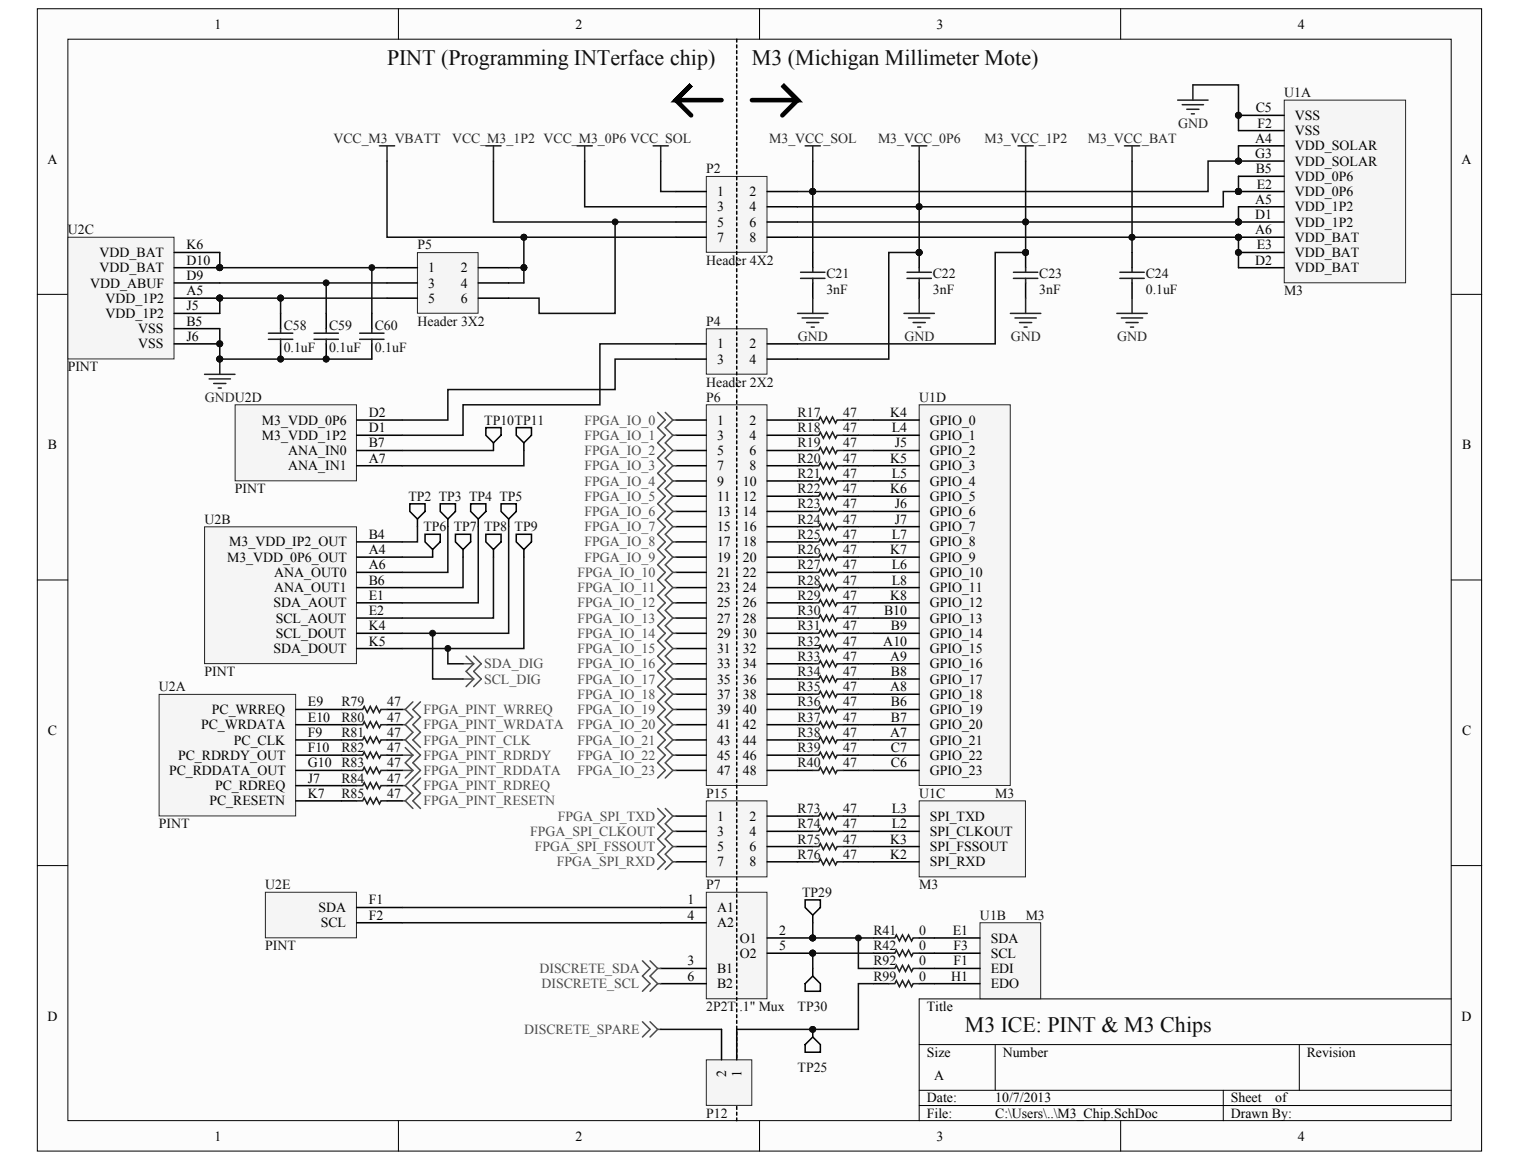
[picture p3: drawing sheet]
<svg xmlns="http://www.w3.org/2000/svg" width="269mm" height="205mm" viewBox="0 0 269 205" stroke-linecap="round" stroke-linejoin="round" font-family="sans-serif">
<defs><g id="words">
<g font-size="3.9" fill="#0e0e0e">
<text x="68.3" y="11.5">PINT (Programming INTerface chip)</text>
<text x="132.6" y="11.5">M3 (Michigan Millimeter Mote)</text>
<text x="170.2" y="182.1">M3 ICE: PINT &amp; M3 Chips</text>
</g>
<g font-size="2.4">
<text x="37.8" y="5.1">1</text>
<text x="101.5" y="5.1">2</text>
<text x="165.2" y="5.1">3</text>
<text x="228.9" y="5.1">4</text>
<text x="221.5" y="19.8">C5</text>
<text x="221.8" y="22.5">F2</text>
<text x="228.4" y="23.9">VSS</text>
<text x="228.4" y="21.2">VSS</text>
<text x="8.4" y="28.9">A</text>
<text x="221.4" y="27.9">G3</text>
<text x="221.4" y="25.2">A4</text>
<text x="228.4" y="29.2">VDD_SOLAR</text>
<text x="228.4" y="26.5">VDD_SOLAR</text>
<text x="257.8" y="28.9">A</text>
<text x="126.5" y="34.6">1</text>
<text x="132.2" y="34.6">2</text>
<text x="221.4" y="35.9">A5</text>
<text x="221.5" y="30.6">B5</text>
<text x="221.7" y="33.3">E2</text>
<text x="228.4" y="34.6">VDD_0P6</text>
<text x="228.4" y="31.9">VDD_0P6</text>
<text x="126.5" y="37.3">3</text>
<text x="126.5" y="40">5</text>
<text x="132.2" y="37.3">4</text>
<text x="132.2" y="40">6</text>
<text x="221.4" y="41.3">A6</text>
<text x="221.4" y="38.6">D1</text>
<text x="228.4" y="40">VDD_1P2</text>
<text x="228.4" y="37.3">VDD_1P2</text>
<text x="17.6" y="45.3">VDD_BAT</text>
<text x="32.9" y="44">K6</text>
<text x="32.9" y="46.7">D10</text>
<text x="126.5" y="42.7">7</text>
<text x="132.2" y="42.7">8</text>
<text x="221.4" y="46.7">D2</text>
<text x="221.7" y="44">E3</text>
<text x="228.4" y="45.3">VDD_BAT</text>
<text x="228.4" y="42.7">VDD_BAT</text>
<text x="15.9" y="50.7">VDD_ABUF</text>
<text x="17.6" y="48">VDD_BAT</text>
<text x="18.6" y="53.4">VDD_1P2</text>
<text x="32.9" y="52">A5</text>
<text x="32.9" y="49.4">D9</text>
<text x="75.5" y="48">1</text>
<text x="75.5" y="50.7">3</text>
<text x="75.5" y="53.4">5</text>
<text x="81.3" y="48">2</text>
<text x="81.3" y="50.7">4</text>
<text x="81.3" y="53.4">6</text>
<text x="228.4" y="48">VDD_BAT</text>
<text x="18.6" y="56.1">VDD_1P2</text>
<text x="24.4" y="58.8">VSS</text>
<text x="32.9" y="54.7">J5</text>
<text x="32.9" y="57.4">B5</text>
<text x="24.4" y="61.5">VSS</text>
<text x="32.9" y="60.1">J6</text>
<text x="126.5" y="61.5">1</text>
<text x="126.5" y="64.2">3</text>
<text x="132.2" y="61.5">2</text>
<text x="132.2" y="64.2">4</text>
<text x="46.2" y="74.9">M3_VDD_0P6</text>
<text x="46.2" y="77.6">M3_VDD_1P2</text>
<text x="65" y="73.6">D2</text>
<text x="65" y="76.3">D1</text>
<text x="126.5" y="74.9">1</text>
<text x="126.5" y="77.6">3</text>
<text x="132.2" y="74.9">2</text>
<text x="132.2" y="77.6">4</text>
<text x="157" y="73.6">K4</text>
<text x="157.3" y="76.3">L4</text>
<text x="164" y="74.9">GPIO_0</text>
<text x="164" y="77.6">GPIO_1</text>
<text x="8.4" y="79.3">B</text>
<text x="50.8" y="80.3">ANA_IN0</text>
<text x="50.8" y="83">ANA_IN1</text>
<text x="65" y="78.9">B7</text>
<text x="65" y="81.6">A7</text>
<text x="126.5" y="80.3">5</text>
<text x="126.5" y="83">7</text>
<text x="132.2" y="80.3">6</text>
<text x="132.2" y="83">8</text>
<text x="157" y="81.6">K5</text>
<text x="157.8" y="78.9">J5</text>
<text x="164" y="80.3">GPIO_2</text>
<text x="164" y="83">GPIO_3</text>
<text x="257.9" y="79.3">B</text>
<text x="126.5" y="85.7">9</text>
<text x="126.5" y="88.3">11</text>
<text x="131" y="85.7">10</text>
<text x="131" y="88.3">12</text>
<text x="157" y="87">K6</text>
<text x="157.3" y="84.3">L5</text>
<text x="157.8" y="89.7">J6</text>
<text x="164" y="85.7">GPIO_4</text>
<text x="164" y="88.3">GPIO_5</text>
<text x="65" y="95.1">B4</text>
<text x="126.5" y="91">13</text>
<text x="126.5" y="93.7">15</text>
<text x="131" y="91">14</text>
<text x="131" y="93.7">16</text>
<text x="157.3" y="95.1">L7</text>
<text x="157.8" y="92.4">J7</text>
<text x="164" y="91">GPIO_6</text>
<text x="164" y="93.7">GPIO_7</text>
<text x="40" y="99.1">M3_VDD_0P6_OUT</text>
<text x="40.4" y="96.4">M3_VDD_IP2_OUT</text>
<text x="48.4" y="101.8">ANA_OUT0</text>
<text x="65" y="97.7">A4</text>
<text x="65" y="100.4">A6</text>
<text x="126.5" y="96.4">17</text>
<text x="126.5" y="99.1">19</text>
<text x="126.5" y="101.8">21</text>
<text x="131" y="96.4">18</text>
<text x="131" y="99.1">20</text>
<text x="131" y="101.8">22</text>
<text x="157" y="97.7">K7</text>
<text x="157.3" y="100.4">L6</text>
<text x="164" y="96.4">GPIO_8</text>
<text x="164" y="99.1">GPIO_9</text>
<text x="164" y="101.8">GPIO_10</text>
<text x="48.2" y="107.1">SDA_AOUT</text>
<text x="48.4" y="104.5">ANA_OUT1</text>
<text x="65" y="103.1">B6</text>
<text x="65" y="105.8">E1</text>
<text x="126.5" y="104.5">23</text>
<text x="126.5" y="107.1">25</text>
<text x="131" y="104.5">24</text>
<text x="131" y="107.1">26</text>
<text x="157" y="105.8">K8</text>
<text x="157.3" y="103.1">L8</text>
<text x="164" y="104.5">GPIO_11</text>
<text x="164" y="107.1">GPIO_12</text>
<text x="48.7" y="109.8">SCL_AOUT</text>
<text x="48.7" y="112.5">SCL_DOUT</text>
<text x="65" y="108.5">E2</text>
<text x="65" y="111.2">K4</text>
<text x="65" y="113.9">K5</text>
<text x="126.5" y="109.8">27</text>
<text x="126.5" y="112.5">29</text>
<text x="131" y="109.8">28</text>
<text x="131" y="112.5">30</text>
<text x="155.8" y="113.9">A10</text>
<text x="155.9" y="108.5">B10</text>
<text x="157.2" y="111.2">B9</text>
<text x="164" y="109.8">GPIO_13</text>
<text x="164" y="112.5">GPIO_14</text>
<text x="48.2" y="115.2">SDA_DOUT</text>
<text x="126.5" y="115.2">31</text>
<text x="126.5" y="117.9">33</text>
<text x="131" y="115.2">32</text>
<text x="131" y="117.9">34</text>
<text x="157" y="116.5">A9</text>
<text x="157.2" y="119.2">B8</text>
<text x="164" y="115.2">GPIO_15</text>
<text x="164" y="117.9">GPIO_16</text>
<text x="37.4" y="126">PC_WRREQ</text>
<text x="54.3" y="124.6">E9</text>
<text x="126.5" y="120.6">35</text>
<text x="126.5" y="123.3">37</text>
<text x="126.5" y="126">39</text>
<text x="131" y="120.6">36</text>
<text x="131" y="123.3">38</text>
<text x="131" y="126">40</text>
<text x="157" y="121.9">A8</text>
<text x="157.2" y="124.6">B6</text>
<text x="164" y="120.6">GPIO_17</text>
<text x="164" y="123.3">GPIO_18</text>
<text x="164" y="126">GPIO_19</text>
<text x="8.4" y="129.7">C</text>
<text x="35.5" y="128.7">PC_WRDATA</text>
<text x="41.3" y="131.4">PC_CLK</text>
<text x="54.3" y="127.3">E10</text>
<text x="54.3" y="130">F9</text>
<text x="126.5" y="128.7">41</text>
<text x="126.5" y="131.4">43</text>
<text x="131" y="128.7">42</text>
<text x="131" y="131.4">44</text>
<text x="157" y="130">A7</text>
<text x="157.2" y="127.3">B7</text>
<text x="164" y="128.7">GPIO_20</text>
<text x="164" y="131.4">GPIO_21</text>
<text x="257.9" y="129.7">C</text>
<text x="29.8" y="136.7">PC_RDDATA_OUT</text>
<text x="31.4" y="134">PC_RDRDY_OUT</text>
<text x="54.3" y="132.7">F10</text>
<text x="54.3" y="135.4">G10 R83</text>
<text x="126.5" y="134">45</text>
<text x="126.5" y="136.7">47</text>
<text x="131" y="134">46</text>
<text x="131" y="136.7">48</text>
<text x="157.2" y="132.7">C7</text>
<text x="157.2" y="135.4">C6</text>
<text x="164" y="134">GPIO_22</text>
<text x="164" y="136.7">GPIO_23</text>
<text x="37" y="142.1">PC_RESETN</text>
<text x="37.9" y="139.4">PC_RDREQ</text>
<text x="54.3" y="138.1">J7</text>
<text x="54.3" y="140.7">K7</text>
<text x="157.3" y="143.4">L3</text>
<text x="126.5" y="144.8">1</text>
<text x="126.5" y="147.5">3</text>
<text x="132.2" y="144.8">2</text>
<text x="132.2" y="147.5">4</text>
<text x="157" y="148.8">K3</text>
<text x="157.3" y="146.1">L2</text>
<text x="164" y="147.5">SPI_CLKOUT</text>
<text x="164" y="144.8">SPI_TXD</text>
<text x="126.5" y="150.1">5</text>
<text x="126.5" y="152.8">7</text>
<text x="132.2" y="150.1">6</text>
<text x="132.2" y="152.8">8</text>
<text x="157" y="151.5">K2</text>
<text x="164" y="152.8">SPI_RXD</text>
<text x="164" y="150.1">SPI_FSSOUT</text>
<text x="56.2" y="160.9">SDA</text>
<text x="65" y="159.5">F1</text>
<text x="121.2" y="159.5">1</text>
<text x="126.5" y="160.9">A1</text>
<text x="56.6" y="163.6">SCL</text>
<text x="65" y="162.2">F2</text>
<text x="121.2" y="162.2">4</text>
<text x="126.5" y="163.6">A2</text>
<text x="130.5" y="166.3">O1</text>
<text x="137.4" y="164.9">2</text>
<text x="137.4" y="167.6">5</text>
<text x="168" y="164.9">E1</text>
<text x="168.2" y="167.6">F3</text>
<text x="174.8" y="166.3">SDA</text>
<text x="121.2" y="170.3">3</text>
<text x="121.2" y="173">6</text>
<text x="126.5" y="171.6">B1</text>
<text x="130.5" y="168.9">O2</text>
<text x="167.7" y="173">H1</text>
<text x="168.2" y="170.3">F1</text>
<text x="174.8" y="168.9">SCL</text>
<text x="174.8" y="171.6">EDI</text>
<text x="126.5" y="174.3">B2</text>
<text x="163.5" y="178.3">Title</text>
<text x="174.8" y="174.3">EDO</text>
<text x="8.4" y="180">D</text>
<text x="257.8" y="180">D</text>
<text x="128.1" y="190" transform="rotate(-90 128.1 190)">2</text>
<text x="130.8" y="190" transform="rotate(-90 130.8 190)">1</text>
<text x="163.5" y="186.4">Size</text>
<text x="164.8" y="190.5">A</text>
<text x="176.9" y="186.4">Number</text>
<text x="230.5" y="186.4">Revision</text>
<text x="163.5" y="194.5">Date:</text>
<text x="163.5" y="197.2">File:</text>
<text x="175.6" y="194.5">10/7/2013</text>
<text x="175.6" y="197.2">C:\Users\..\M3_Chip.SchDoc</text>
<text x="217.1" y="194.5">Sheet</text>
<text x="217.1" y="197.2">Drawn By:</text>
<text x="224.9" y="194.5">of</text>
<text x="37.8" y="201.2">1</text>
<text x="101.5" y="201.2">2</text>
<text x="165.2" y="201.2">3</text>
<text x="228.9" y="201.2">4</text>
</g>
<g font-size="2.4" fill="#0e0e0e">
<text x="226.5" y="17.1">U1A</text>
<text x="124.6" y="30.6">P2</text>
<text x="11.9" y="41.3">U2C</text>
<text x="73.6" y="44">P5</text>
<text x="124.6" y="46.7">Header 4X2</text>
<text x="145.8" y="51.8">3nF</text>
<text x="145.8" y="49.1">C21</text>
<text x="164.5" y="51.8">3nF</text>
<text x="164.5" y="49.1">C22</text>
<text x="183.3" y="51.8">3nF</text>
<text x="183.3" y="49.1">C23</text>
<text x="202.1" y="51.8">0.1uF</text>
<text x="202.1" y="49.1">C24</text>
<text x="226.5" y="52">M3</text>
<text x="50.1" y="58.3">C58</text>
<text x="58.1" y="58.3">C59</text>
<text x="66.1" y="58.3">C60</text>
<text x="73.6" y="57.4">Header 3X2</text>
<text x="124.6" y="57.4">P4</text>
<text x="11.9" y="65.5">PINT</text>
<text x="50.1" y="62">0.1uF</text>
<text x="58.1" y="62">0.1uF</text>
<text x="66.1" y="62">0.1uF</text>
<text x="124.6" y="70.9">P6</text>
<text x="124.6" y="68.2">Header 2X2</text>
<text x="162.1" y="70.9">U1D</text>
<text x="85.4" y="74.9">TP10TP11</text>
<text x="140.7" y="73.6">R17</text>
<text x="140.7" y="76.3">R18</text>
<text x="148.7" y="73.6">47</text>
<text x="148.7" y="76.3">47</text>
<text x="140.7" y="78.9">R19</text>
<text x="140.7" y="81.6">R20</text>
<text x="148.7" y="78.9">47</text>
<text x="148.7" y="81.6">47</text>
<text x="41.4" y="87">PINT</text>
<text x="72" y="88.3">TP2 TP3 TP4 TP5</text>
<text x="140.7" y="84.3">R21</text>
<text x="140.7" y="87">R22</text>
<text x="140.7" y="89.7">R23</text>
<text x="148.7" y="84.3">47</text>
<text x="148.7" y="87">47</text>
<text x="148.7" y="89.7">47</text>
<text x="36.1" y="92.4">U2B</text>
<text x="74.7" y="93.7">TP6</text>
<text x="80.1" y="93.7">TP7</text>
<text x="85.4" y="93.7">TP8</text>
<text x="90.8" y="93.7">TP9</text>
<text x="140.7" y="92.4">R24</text>
<text x="140.7" y="95.1">R25</text>
<text x="148.7" y="92.4">47</text>
<text x="148.7" y="95.1">47</text>
<text x="140.7" y="97.7">R26</text>
<text x="140.7" y="100.4">R27</text>
<text x="148.7" y="97.7">47</text>
<text x="148.7" y="100.4">47</text>
<text x="140.7" y="103.1">R28</text>
<text x="140.7" y="105.8">R29</text>
<text x="148.7" y="103.1">47</text>
<text x="148.7" y="105.8">47</text>
<text x="140.7" y="108.5">R30</text>
<text x="140.7" y="111.2">R31</text>
<text x="140.7" y="113.9">R32</text>
<text x="148.7" y="108.5">47</text>
<text x="148.7" y="111.2">47</text>
<text x="148.7" y="113.9">47</text>
<text x="36.1" y="119.2">PINT</text>
<text x="140.7" y="116.5">R33</text>
<text x="140.7" y="119.2">R34</text>
<text x="148.7" y="116.5">47</text>
<text x="148.7" y="119.2">47</text>
<text x="28" y="121.9">U2A</text>
<text x="60.2" y="124.6">R79</text>
<text x="68.3" y="124.6">47</text>
<text x="140.7" y="121.9">R35</text>
<text x="140.7" y="124.6">R36</text>
<text x="148.7" y="121.9">47</text>
<text x="148.7" y="124.6">47</text>
<text x="60.2" y="127.3">R80</text>
<text x="60.2" y="130">R81</text>
<text x="68.3" y="127.3">47</text>
<text x="68.3" y="130">47</text>
<text x="140.7" y="127.3">R37</text>
<text x="140.7" y="130">R38</text>
<text x="148.7" y="127.3">47</text>
<text x="148.7" y="130">47</text>
<text x="60.2" y="132.7">R82</text>
<text x="68.3" y="132.7">47</text>
<text x="68.3" y="135.4">47</text>
<text x="140.7" y="132.7">R39</text>
<text x="140.7" y="135.4">R40</text>
<text x="148.7" y="132.7">47</text>
<text x="148.7" y="135.4">47</text>
<text x="60.2" y="138.1">R84</text>
<text x="60.2" y="140.7">R85</text>
<text x="68.3" y="138.1">47</text>
<text x="68.3" y="140.7">47</text>
<text x="124.6" y="140.7">P15</text>
<text x="140.7" y="143.4">R73</text>
<text x="148.7" y="143.4">47</text>
<text x="162.1" y="140.7">U1C</text>
<text x="175.6" y="140.7">M3</text>
<text x="28" y="146.1">PINT</text>
<text x="140.7" y="146.1">R74</text>
<text x="140.7" y="148.8">R75</text>
<text x="148.7" y="146.1">47</text>
<text x="148.7" y="148.8">47</text>
<text x="140.7" y="151.5">R76</text>
<text x="148.7" y="151.5">47</text>
<text x="46.8" y="156.9">U2E</text>
<text x="124.6" y="156.9">P7</text>
<text x="141.5" y="158.2">TP29</text>
<text x="162.1" y="156.9">M3</text>
<text x="46.8" y="167.6">PINT</text>
<text x="154.1" y="164.9">R41</text>
<text x="154.1" y="167.6">R42</text>
<text x="162.1" y="164.9">0</text>
<text x="162.1" y="167.6">0</text>
<text x="172.9" y="162.2">U1B</text>
<text x="180.9" y="162.2">M3</text>
<text x="154.1" y="170.3">R92</text>
<text x="154.1" y="173">R99</text>
<text x="162.1" y="170.3">0</text>
<text x="162.1" y="173">0</text>
<text x="124.6" y="178.3">2P2T .1&quot; Mux</text>
<text x="140.7" y="178.3">TP30</text>
<text x="140.7" y="189.1">TP25</text>
<text x="124.6" y="197.2">P12</text>
</g>
<g font-size="2.4" fill="#262626">
<text x="207.8" y="22.5">GND</text>
<text x="58.8" y="25.2">VCC_M3_VBATT</text>
<text x="79.8" y="25.2">VCC_M3_1P2 VCC_M3_0P6 VCC_SOL</text>
<text x="135.7" y="25.2">M3_VCC_SOL</text>
<text x="154.9" y="25.2">M3_VCC_0P6</text>
<text x="173.7" y="25.2">M3_VCC_1P2</text>
<text x="191.9" y="25.2">M3_VCC_BAT</text>
<text x="140.7" y="60.1">GND</text>
<text x="159.5" y="60.1">GND</text>
<text x="178.3" y="60.1">GND</text>
<text x="197" y="60.1">GND</text>
<text x="36.1" y="70.9">GNDU2D</text>
</g>
<g font-size="2.4" fill="#4c4c4c">
<text x="103.1" y="74.9">FPGA_IO_0</text>
<text x="103.1" y="77.6">FPGA_IO_1</text>
<text x="103.1" y="80.3">FPGA_IO_2</text>
<text x="103.1" y="83">FPGA_IO_3</text>
<text x="103.1" y="85.7">FPGA_IO_4</text>
<text x="103.1" y="88.3">FPGA_IO_5</text>
<text x="103.1" y="91">FPGA_IO_6</text>
<text x="103.1" y="93.7">FPGA_IO_7</text>
<text x="101.9" y="101.8">FPGA_IO_10</text>
<text x="103.1" y="96.4">FPGA_IO_8</text>
<text x="103.1" y="99.1">FPGA_IO_9</text>
<text x="101.9" y="104.5">FPGA_IO_11</text>
<text x="101.9" y="107.1">FPGA_IO_12</text>
<text x="101.9" y="109.8">FPGA_IO_13</text>
<text x="101.9" y="112.5">FPGA_IO_14</text>
<text x="85.4" y="117.9">SDA_DIG</text>
<text x="101.9" y="115.2">FPGA_IO_15</text>
<text x="101.9" y="117.9">FPGA_IO_16</text>
<text x="74.7" y="126">FPGA_PINT_WRREQ</text>
<text x="85.4" y="120.6">SCL_DIG</text>
<text x="101.9" y="120.6">FPGA_IO_17</text>
<text x="101.9" y="123.3">FPGA_IO_18</text>
<text x="101.9" y="126">FPGA_IO_19</text>
<text x="74.7" y="128.7">FPGA_PINT_WRDATA</text>
<text x="74.7" y="131.4">FPGA_PINT_CLK</text>
<text x="101.9" y="128.7">FPGA_IO_20</text>
<text x="101.9" y="131.4">FPGA_IO_21</text>
<text x="74.7" y="134">FPGA_PINT_RDRDY</text>
<text x="74.7" y="136.7">FPGA_PINT_RDDATA</text>
<text x="101.9" y="134">FPGA_IO_22</text>
<text x="101.9" y="136.7">FPGA_IO_23</text>
<text x="74.7" y="139.4">FPGA_PINT_RDREQ</text>
<text x="74.7" y="142.1">FPGA_PINT_RESETN</text>
<text x="93.5" y="147.5">FPGA_SPI_CLKOUT</text>
<text x="98.4" y="144.8">FPGA_SPI_TXD</text>
<text x="94.3" y="150.1">FPGA_SPI_FSSOUT</text>
<text x="98.2" y="152.8">FPGA_SPI_RXD</text>
<text x="95.2" y="171.6">DISCRETE_SDA</text>
<text x="95.5" y="174.3">DISCRETE_SCL</text>
<text x="92.5" y="182.4">DISCRETE_SPARE</text>
</g>
</g></defs>
<g fill="#fcfcfc" stroke="#000" stroke-width=".18">
<path d="M6.6 1.5h254.7v201.5h-254.7z"/>
<path d="M12 6.9h244v190.8h-244z"/>
</g>
<g fill="none" stroke="#000" stroke-width=".18">
<path d="M70.3 1.5v5.4M134 1.5v5.4M197.7 1.5v5.4M6.6 51.9h5.3M256 51.9h5.4M6.6 102.3h5.3M256 102.3h5.4M6.6 152.7h5.3M256 152.7h5.4M256 176.2h-93.9v21.5M70.3 197.7v5.4M134 197.7v5.4"/>
<path d="M162.1 184.3h93.9M162.1 192.3h93.9M162.1 195h93.9M175.5 184.3v8M197.7 197.7v5.4M215.8 192.3v5.4M229.2 184.3v8"/>
</g>
<path d="M28.1 122.5h24v21.4h-24z" fill="#f5f5f5" stroke="#262626" stroke-width=".18"/>
<path d="M52.2 125.1h8M52.2 127.8h8M52.2 130.5h8M52.2 133.2h8M52.2 135.9h8M52.2 138.6h8M52.2 141.3h8" fill="none" stroke="#000" stroke-width=".27"/>
<path d="M36.1 92.9h26.8v24.2h-26.8z" fill="#f5f5f5" stroke="#262626" stroke-width=".18"/>
<path d="M62.9 95.6h8M62.9 98.3h8M62.9 103.6h8M62.9 101h8M62.9 106.3h8M62.9 109h8M62.9 111.7h8M62.9 114.4h8" fill="none" stroke="#000" stroke-width=".27"/>
<path d="M12 41.8h18.7v21.5h-18.7z" fill="#f5f5f5" stroke="#262626" stroke-width=".18"/>
<path d="M30.7 52.6h8.1M30.7 44.5h8.1M30.7 47.2h8.1M30.7 55.3h8.1M30.7 49.9h8.1M30.7 58h8.1M30.7 60.7h8.1" fill="none" stroke="#000" stroke-width=".27"/>
<g fill="#0e0e0e" stroke="#0e0e0e" stroke-width=".18">
<circle cx="38.8" cy="52.6" r=".52"/>
<circle cx="38.8" cy="47.2" r=".52"/>
<circle cx="38.8" cy="60.6" r=".52"/>
</g>
<path d="M41.5 71.4h21.4v13.4h-21.4z" fill="#f5f5f5" stroke="#262626" stroke-width=".18"/>
<path d="M62.9 74.1h8M62.9 76.8h8M62.9 79.5h8M62.9 82.2h8" fill="none" stroke="#000" stroke-width=".27"/>
<path d="M46.8 157.4h16.1v8h-16.1z" fill="#f5f5f5" stroke="#262626" stroke-width=".18"/>
<path d="M62.9 162.8h8M62.9 160.1h8" fill="none" stroke="#000" stroke-width=".27"/>
<path d="M226.5 17.7h21.4v32.2h-21.4z" fill="#f5f5f5" stroke="#262626" stroke-width=".18"/>
<path d="M218.5 39.2h8M218.5 36.5h8M218.5 33.8h8M218.5 31.1h8M218.5 28.4h8M218.5 25.7h8M218.5 23h8M218.5 20.3h8M218.5 47.2h8M218.5 44.5h8M218.5 41.8h8" fill="none" stroke="#000" stroke-width=".27"/>
<g fill="#0e0e0e" stroke="#0e0e0e" stroke-width=".18">
<circle cx="218.4" cy="44.5" r=".52"/>
<circle cx="218.4" cy="41.8" r=".52"/>
<circle cx="218.4" cy="39.1" r=".52"/>
<circle cx="218.4" cy="33.8" r=".52"/>
<circle cx="218.4" cy="28.4" r=".52"/>
<circle cx="218.4" cy="20.3" r=".52"/>
</g>
<path d="M172.9 162.8h10.7v13.4h-10.7z" fill="#f5f5f5" stroke="#262626" stroke-width=".18"/>
<path d="M164.8 165.4h8.1M164.8 168.1h8.1M164.8 170.8h8.1M164.8 173.5h8.1" fill="none" stroke="#000" stroke-width=".27"/>
<path d="M162.1 141.3h18.8v13.4h-18.8z" fill="#f5f5f5" stroke="#262626" stroke-width=".18"/>
<path d="M154.1 152h8M154.1 149.3h8M154.1 146.6h8M154.1 144h8" fill="none" stroke="#000" stroke-width=".27"/>
<path d="M162.1 71.4h16.1v67.2h-16.1z" fill="#f5f5f5" stroke="#262626" stroke-width=".18"/>
<g fill="none" stroke="#000" stroke-width=".27">
<path d="M154.1 74.1h8M154.1 76.8h8M154.1 79.5h8M154.1 82.2h8M154.1 84.8h8M154.1 87.5h8M154.1 90.2h8M154.1 92.9h8M154.1 95.6h8M154.1 98.3h8M154.1 101h8M154.1 103.6h8"/>
<path d="M154.1 106.3h8M154.1 109h8M154.1 111.7h8M154.1 114.4h8M154.1 117.1h8M154.1 119.8h8M154.1 122.5h8M154.1 125.1h8M154.1 127.8h8M154.1 130.5h8M154.1 133.2h8M154.1 135.9h8"/>
</g>
<path d="M142 25.7h2.7M143.4 25.7v2.7M160.8 25.7h2.7M162.1 25.7v2.7M179.6 25.7h2.6M180.9 25.7v2.7M198.3 25.7h2.7M199.7 25.7v2.7" fill="none" stroke="#262626" stroke-width=".27"/>
<path d="M124.6 157.4h10.7v18.8h-10.7z" fill="#f5f5f5" stroke="#262626" stroke-width=".18"/>
<g fill="none" stroke="#000" stroke-width=".27">
<path d="M140.7 74.1h2.7M140.7 76.8h2.7M140.7 79.5h2.7M148.7 74.1h2.7M148.7 76.8h2.7M148.7 79.5h2.7M140.7 82.2h2.7M140.7 84.8h2.7M140.7 87.5h2.7M140.7 90.2h2.7M140.7 92.9h2.7M140.7 95.6h2.7"/>
<path d="M140.7 98.3h2.7M148.7 82.2h2.7M148.7 84.8h2.7M148.7 87.5h2.7M148.7 90.2h2.7M148.7 92.9h2.7M148.7 95.6h2.7M148.7 98.3h2.7M140.7 101h2.7M140.7 103.6h2.7M140.7 106.3h2.7M140.7 109h2.7"/>
<path d="M140.7 111.7h2.7M140.7 114.4h2.7M140.7 117.1h2.7M140.7 119.8h2.7M148.7 101h2.7M148.7 103.6h2.7M148.7 106.3h2.7M148.7 109h2.7M148.7 111.7h2.7M148.7 114.4h2.7M148.7 117.1h2.7M148.7 119.8h2.7"/>
<path d="M140.7 122.5h2.7M140.7 125.1h2.7M140.7 127.8h2.7M140.7 130.5h2.7M140.7 133.2h2.7M140.7 135.9h2.7M148.7 122.5h2.7M148.7 125.1h2.7M148.7 127.8h2.7M148.7 130.5h2.7M148.7 133.2h2.7M148.7 135.9h2.7"/>
<path d="M116.5 160.1h8.1M116.5 170.8h8.1M116.5 162.8h8.1M116.5 173.5h8.1M135.3 165.4h8.1M135.3 168.1h8.1M154.1 165.4h2.7M154.1 168.1h2.7M162.1 165.4h2.7M162.1 168.1h2.7"/>
</g>
<g fill="#0e0e0e" stroke="#0e0e0e" stroke-width=".18">
<circle cx="143.4" cy="165.4" r=".52"/>
<circle cx="143.3" cy="168.1" r=".52"/>
</g>
<path d="M113.3 169.5l1.4 1.3-1.4 1.4 1.4 1.3-1.4 1.4M114.7 169.5l1.3 1.3M116 170.8l-1.3 1.4 1.3 1.3M116 170.8h.5M116 173.5l-1.3 1.4M116 173.5h.5" fill="none" stroke="#4c4c4c" stroke-width=".27"/>
<g fill="none" stroke="#1c1c1c" stroke-width=".27">
<path d="M143.4 74.1h1l.3-.5 .5 1 .6-1 .5 1 .5-1 .6 1 .3-.5h1M143.4 76.8h1l.3-.6 .5 1.1 .6-1.1 .5 1.1 .5-1.1 .6 1.1 .3-.5h1M143.4 79.5h1l.3-.6 .5 1.1 .6-1.1 .5 1.1 .5-1.1 .6 1.1 .3-.5h1M143.4 82.2h1l.3-.6 .5 1.1 .6-1.1 .5 1.1 .5-1.1 .6 1.1 .3-.5h1M143.4 84.8h1l.3-.5 .5 1.1 .6-1.1 .5 1.1 .5-1.1 .6 1.1 .3-.6h1M143.4 87.5h1l.3-.5 .5 1.1 .6-1.1 .5 1.1 .5-1.1 .6 1.1 .3-.6h1M143.4 90.2h1l.3-.5 .5 1 .6-1 .5 1 .5-1 .6 1 .3-.5h1M143.4 92.9h1l.3-.5 .5 1 .6-1 .5 1 .5-1 .6 1 .3-.5h1M143.4 95.6h1l.3-.6 .5 1.1 .6-1.1 .5 1.1 .5-1.1 .6 1.1 .3-.5h1M143.4 98.3h1l.3-.6 .5 1.1 .6-1.1 .5 1.1 .5-1.1 .6 1.1 .3-.5h1M143.4 101h1l.3-.6 .5 1.1 .6-1.1 .5 1.1 .5-1.1 .6 1.1 .3-.5h1M143.4 103.6h1l.3-.5 .5 1.1 .6-1.1 .5 1.1 .5-1.1 .6 1.1 .3-.6h1"/>
<path d="M143.4 106.3h1l.3-.5 .5 1.1 .6-1.1 .5 1.1 .5-1.1 .6 1.1 .3-.6h1M143.4 109h1l.3-.5 .5 1.1 .6-1.1 .5 1.1 .5-1.1 .6 1.1 .3-.6h1M143.4 111.7h1l.3-.5 .5 1 .6-1 .5 1 .5-1 .6 1 .3-.5h1M143.4 114.4h1l.3-.5 .5 1 .6-1 .5 1 .5-1 .6 1 .3-.5h1M143.4 117.1h1l.3-.6 .5 1.1 .6-1.1 .5 1.1 .5-1.1 .6 1.1 .3-.5h1M143.4 119.8h1l.3-.6 .5 1.1 .6-1.1 .5 1.1 .5-1.1 .6 1.1 .3-.5h1M143.4 122.5h1l.3-.6 .5 1.1 .6-1.1 .5 1.1 .5-1.1 .6 1.1 .3-.5h1M143.4 125.1h1l.3-.5 .5 1.1 .6-1.1 .5 1.1 .5-1.1 .6 1.1 .3-.6h1M143.4 127.8h1l.3-.5 .5 1.1 .6-1.1 .5 1.1 .5-1.1 .6 1.1 .3-.6h1M143.4 130.5h1l.3-.5 .5 1.1 .6-1.1 .5 1.1 .5-1.1 .6 1.1 .3-.6h1M143.4 133.2h1l.3-.5 .5 1 .6-1 .5 1 .5-1 .6 1 .3-.5h1M143.4 135.9h1l.3-.5 .5 1 .6-1 .5 1 .5-1 .6 1 .3-.5h1"/>
<path d="M156.8 165.4h1l.3-.5 .5 1.1 .6-1.1 .5 1.1 .6-1.1 .5 1.1 .3-.6h1M156.8 168.1h1l.3-.5 .5 1.1 .6-1.1 .5 1.1 .6-1.1 .5 1.1 .3-.6h1"/>
</g>
<path d="M124.6 71.4h10.7v67.2h-10.7z" fill="#f5f5f5" stroke="#262626" stroke-width=".18"/>
<g fill="none" stroke="#000" stroke-width=".27">
<path d="M119.2 74.1h5.4M119.2 76.8h5.4M119.2 79.5h5.4M135.3 74.1h5.4M135.3 76.8h5.4M135.3 79.5h5.4M119.2 82.2h5.4M119.2 84.8h5.4M119.2 87.5h5.4M119.2 90.2h5.4M119.2 92.9h5.4M119.2 95.6h5.4"/>
<path d="M119.2 98.3h5.4M135.3 82.2h5.4M135.3 84.8h5.4M135.3 87.5h5.4M135.3 90.2h5.4M135.3 92.9h5.4M135.3 95.6h5.4M135.3 98.3h5.4M119.2 101h5.4M119.2 103.6h5.4M119.2 106.3h5.4M119.2 109h5.4"/>
<path d="M119.2 111.7h5.4M119.2 114.4h5.4M119.2 117.1h5.4M119.2 119.8h5.4M135.3 101h5.4M135.3 103.6h5.4M135.3 106.3h5.4M135.3 109h5.4M135.3 111.7h5.4M135.3 114.4h5.4M135.3 117.1h5.4M135.3 119.8h5.4"/>
<path d="M119.2 122.5h5.4M119.2 125.1h5.4M119.2 127.8h5.4M119.2 130.5h5.4M119.2 133.2h5.4M119.2 135.9h5.4M135.3 122.5h5.4M135.3 125.1h5.4M135.3 127.8h5.4M135.3 130.5h5.4M135.3 133.2h5.4M135.3 135.9h5.4"/>
</g>
<path d="M207.7 17.7h5.4M208.5 18.5h3.8M209.3 19.3h2.2M210.4 15v2.7M210.1 20.1h.6" fill="none" stroke="#262626" stroke-width=".27"/>
<path d="M210.4 15h8.1v8" fill="none" stroke="#0e0e0e" stroke-width=".27"/>
<path d="M124.6 31.1h10.7v13.4h-10.7z" fill="#f5f5f5" stroke="#262626" stroke-width=".18"/>
<g fill="none" stroke="#000" stroke-width=".27">
<path d="M119.2 33.8h5.4M119.2 36.5h5.4M119.2 39.2h5.4M135.3 33.8h5.4M135.3 36.5h5.4M135.3 39.2h5.4M119.2 41.8h5.4M135.3 41.8h5.4M143.4 44.5v2.7M143.4 49.9v2.7M162.1 44.5v2.7M162.1 49.9v2.7"/>
<path d="M180.9 44.5v2.7M180.9 49.9v2.7M199.7 44.5v2.7M199.7 49.9v2.7"/>
</g>
<path d="M87 28.4v10.8h32.2M108.5 39.2v16.1h-13.4v-2.7h-5.4M116.5 28.4v5.4h2.7M140.7 33.8h2.7M143.4 28.4v16.1M162.1 28.4v8.1M180.9 28.4v16.1M199.7 28.4v16.1M89.7 49.9h2.7" fill="none" stroke="#0e0e0e" stroke-width=".27"/>
<g fill="#0e0e0e" stroke="#0e0e0e" stroke-width=".18">
<circle cx="162.1" cy="36.5" r=".52"/>
<circle cx="180.9" cy="39.1" r=".52"/>
<circle cx="199.7" cy="41.8" r=".52"/>
<circle cx="162.1" cy="44.5" r=".52"/>
<circle cx="180.9" cy="44.5" r=".51"/>
<circle cx="143.3" cy="33.8" r=".52"/>
<circle cx="38.8" cy="63.3" r=".52"/>
<circle cx="108.5" cy="39.1" r=".52"/>
</g>
<g fill="none" stroke="#1c1c1c" stroke-width=".27">
<path d="M141.2 48h4.3M141.2 49.1h4.3M143.4 47.2v.8M143.4 49.1v.8M160 48h4.3M160 49.1h4.3M162.1 47.2v.8M162.1 49.1v.8M178.8 48h4.3M178.8 49.1h4.3M180.9 47.2v.8M180.9 49.1v.8"/>
<path d="M197.5 48h4.3M197.5 49.1h4.3M199.7 47.2v.8M199.7 49.1v.8"/>
</g>
<g fill="none" stroke="#262626" stroke-width=".27">
<path d="M66.9 25.7h2.7M68.3 25.7v2.7M85.7 25.7h2.7M87 25.7v2.7M101.8 25.7h2.7M103.1 25.7v2.7M115.2 25.7h2.7M116.5 25.7v2.7M140.7 55.3h5.3M141.5 56.1h3.7M142.3 56.9h2.1M143.1 57.7h.5"/>
<path d="M143.4 52.6v2.7M159.5 55.3h5.3M160.3 56.1h3.7M161.1 56.9h2.1M161.9 57.7h.5M162.1 52.6v2.7M178.2 55.3h5.4M179 56.1h3.8M179.8 56.9h2.2M180.6 57.7h.6M180.9 52.6v2.7M197 55.3h5.4"/>
<path d="M197.8 56.1h3.8M198.6 56.9h2.2M199.4 57.7h.5M199.7 52.6v2.7M36.1 66h5.3M36.9 66.8h3.7M37.7 67.6h2.1M38.5 68.4h.5M38.8 63.3v2.7"/>
</g>
<g fill="none" stroke="#4c4c4c" stroke-width=".27">
<path d="M116 72.7l1.3 1.4-1.3 1.3 1.3 1.4-1.3 1.3 1.3 1.4-1.3 1.3 1.3 1.4-1.3 1.3 1.3 1.3-1.3 1.4 1.3 1.3-1.3 1.4 1.3 1.3-1.3 1.4 1.3 1.3-1.3 1.3 1.3 1.4-1.3 1.3 1.3 1.4-1.3 1.3 1.3 1.4-1.3 1.3 1.3 1.3-1.3 1.4 1.3 1.3-1.3 1.4 1.3 1.3-1.3 1.4 1.3 1.3-1.3 1.4 1.3 1.3-1.3 1.3 1.3 1.4-1.3 1.3 1.3 1.4-1.3 1.3 1.3 1.4-1.3 1.3 1.3 1.3-1.3 1.4 1.3 1.3-1.3 1.4 1.3 1.3-1.3 1.4 1.3 1.3-1.3 1.3 1.3 1.4-1.3 1.3M117.3 72.7l1.4 1.4M118.7 74.1l-1.4 1.3 1.4 1.4M118.7 74.1h.5M118.7 76.8l-1.4 1.3 1.4 1.4M118.7 76.8h.5M118.7 79.5l-1.4 1.3 1.4 1.4M118.7 79.5h.5M118.7 82.2l-1.4 1.3 1.4 1.3M118.7 82.2h.5M118.7 84.8l-1.4 1.4 1.4 1.3M118.7 84.8h.5"/>
<path d="M118.7 87.5l-1.4 1.4 1.4 1.3M118.7 87.5h.5M118.7 90.2l-1.4 1.4 1.4 1.3M118.7 90.2h.5M118.7 92.9l-1.4 1.3 1.4 1.4M118.7 92.9h.5M118.7 95.6l-1.4 1.3 1.4 1.4M118.7 95.6h.5M118.7 98.3l-1.4 1.3 1.4 1.4M118.7 98.3h.5M118.7 101l-1.4 1.3 1.4 1.3M118.7 101h.5"/>
<path d="M118.7 103.6l-1.4 1.4 1.4 1.3M118.7 103.6h.5M118.7 106.3l-1.4 1.4 1.4 1.3M118.7 106.3h.5M118.7 109l-1.4 1.4 1.4 1.3M118.7 109h.5M118.7 111.7l-1.4 1.4 1.4 1.3M118.7 111.7h.5M118.7 114.4l-1.4 1.3 1.4 1.4M118.7 114.4h.5M118.7 117.1l-1.4 1.3 1.4 1.4M118.7 117.1h.5"/>
<path d="M118.7 119.8l-1.4 1.3 1.4 1.4M118.7 119.8h.5M118.7 122.5l-1.4 1.3 1.4 1.3M118.7 122.5h.5M118.7 125.1l-1.4 1.4 1.4 1.3M118.7 125.1h.5M118.7 127.8l-1.4 1.4 1.4 1.3M118.7 127.8h.5M118.7 130.5l-1.4 1.4 1.4 1.3M118.7 130.5h.5M118.7 133.2l-1.4 1.3 1.4 1.4M118.7 133.2h.5"/>
<path d="M118.7 135.9l-1.4 1.3M118.7 135.9h.5"/>
</g>
<path d="M124.6 58h10.7v8h-10.7z" fill="#f5f5f5" stroke="#262626" stroke-width=".18"/>
<g fill="none" stroke="#000" stroke-width=".27">
<path d="M85.7 75.4h2.7v1.4l-1.4 1.3-1.3-1.3zM87 78.1v1.4M91.1 75.4h2.6v1.4l-1.3 1.3-1.3-1.3zM92.4 78.1v1.4M119.2 60.7h5.4M119.2 63.3h5.4M135.3 60.7h5.4M135.3 63.3h5.4M72.3 88.9h2.7v1.3l-1.4 1.4-1.3-1.4zM73.6 91.6v1.3M75 94.2h2.7v1.4l-1.4 1.3-1.3-1.3zM76.3 96.9v1.4"/>
<path d="M77.7 88.9h2.6v1.3l-1.3 1.4-1.3-1.4zM79 91.6v1.3M80.3 94.2h2.7v1.4l-1.3 1.3-1.4-1.3zM81.7 96.9v1.4M83 88.9h2.7v1.3l-1.3 1.4-1.4-1.4zM84.4 91.6v1.3M85.7 94.2h2.7v1.4l-1.4 1.3-1.3-1.3zM87 96.9v1.4M88.4 88.9h2.7v1.3l-1.4 1.4-1.3-1.4zM89.7 91.6v1.3M91.1 94.2h2.6v1.4l-1.3 1.3-1.3-1.3zM92.4 96.9v1.4"/>
</g>
<g fill="none" stroke="#0e0e0e" stroke-width=".27">
<path d="M218.5 31.1v2.7h-2.7v2.7h-75.1M162.1 44.5h-5.3v18.8h-16.1M180.9 44.5h-5.4v16.2h-34.8M70.9 79.5h16.1M92.4 79.5v2.7h-21.5M119.2 60.7h-13.4v10.7h-24.1v5.4h-10.8M119.2 63.3h-10.7v5.4h-29.5v5.4h-8.1M70.9 98.3h5.4M73.6 92.9v2.7h-2.7M79 92.9v8.1h-8.1M81.7 98.3v5.3h-10.8M84.4 92.9v13.4h-13.5"/>
<path d="M87 98.3v10.7h-16.1M89.7 92.9v18.8h-18.8M92.4 98.3v16.1h-21.5M70.9 160.1h45.6M70.9 162.8h45.6"/>
</g>
<g fill="#0e0e0e" stroke="#0e0e0e" stroke-width=".18">
<circle cx="162.1" cy="44.5" r=".52"/>
<circle cx="180.9" cy="44.5" r=".51"/>
<circle cx="218.4" cy="33.8" r=".52"/>
</g>
<g fill="none" stroke="#4c4c4c" stroke-width=".27">
<path d="M70.9 125.1h.6M70.9 127.8h.6M70.9 130.5h.6M70.9 133.2h1.9M70.9 135.9h1.9M70.9 138.6h.6M71.5 125.1l1.3 1.4-1.3 1.3M71.5 127.8l1.3 1.4-1.3 1.3M71.5 130.5l2.7 2.7-1.4 1.3 1.4 1.4-2.7 2.7M71.5 131.9l1.3 1.3M71.5 138.6l1.3 1.3-1.3 1.4M72.8 123.8l-1.3 1.3"/>
<path d="M72.8 133.2l-1.3 1.3 1.3 1.4M72.8 135.9l-1.3 1.3M74.2 123.8l-1.4 1.3 1.4 1.4-1.4 1.3 1.4 1.4-1.4 1.3 1.4 1.4M74.2 137.2l-1.4 1.4 1.4 1.3-1.4 1.4 1.4 1.3M70.9 141.3h.6M71.5 141.3l1.3 1.3"/>
</g>
<path d="M127.3 17.7h-8.1l2.7-2.7-2.7 2.7 2.7 2.6M132.6 17.7h8.1l-2.7-2.7 2.7 2.7-2.7 2.6" fill="none" stroke="#000" stroke-width=".8"/>
<path d="M73.6 44.6h10.7v10.7h-10.7z" fill="#f5f5f5" stroke="#262626" stroke-width=".18"/>
<path d="M49.5 55.3v2.7M57.5 55.3v2.7M65.6 55.3v2.7M68.3 47.2h5.3M68.3 49.9h5.3M68.3 52.6h5.3M84.4 47.2h5.3M84.4 49.9h5.3M84.4 52.6h5.3M49.5 60.7v2.6M57.5 60.7v2.6M65.6 60.7v2.6" fill="none" stroke="#000" stroke-width=".27"/>
<path d="M47.3 58.8h4.3M47.3 59.8h4.3M49.5 58v.8M49.5 59.8v.9M55.4 58.8h4.3M55.4 59.8h4.3M57.5 58v.8M57.5 59.8v.9M63.4 58.8h4.3M63.4 59.8h4.3M65.6 58v.8M65.6 59.8v.9" fill="none" stroke="#1c1c1c" stroke-width=".27"/>
<g fill="#0e0e0e" stroke="#0e0e0e" stroke-width=".18">
<circle cx="57.5" cy="63.3" r=".52"/>
<circle cx="49.5" cy="63.3" r=".52"/>
<circle cx="38.8" cy="63.3" r=".52"/>
<circle cx="49.5" cy="52.6" r=".52"/>
<circle cx="57.5" cy="49.9" r=".52"/>
<circle cx="65.6" cy="47.2" r=".52"/>
<circle cx="162.1" cy="36.5" r=".52"/>
<circle cx="162.1" cy="44.5" r=".52"/>
<circle cx="143.3" cy="33.8" r=".52"/>
<circle cx="218.4" cy="28.4" r=".52"/>
<circle cx="218.4" cy="39.1" r=".52"/>
<circle cx="218.4" cy="41.8" r=".52"/>
<circle cx="92.4" cy="47.2" r=".52"/>
<circle cx="92.4" cy="41.8" r=".51"/>
<circle cx="38.8" cy="52.6" r=".52"/>
</g>
<g fill="none" stroke="#0e0e0e" stroke-width=".27">
<path d="M68.3 28.4v13.4h24.1M162.1 36.5v8M218.5 25.7v2.7h-5.4v5.4h-69.7M218.5 36.5v2.7h-77.8M38.8 58v5.3h26.8M38.8 49.9h29.5M38.8 52.6h29.5M49.5 52.6v2.7M57.5 49.9v5.4M65.6 47.2v8.1M92.4 41.8h26.8M92.4 41.8v5.4h-2.7"/>
<path d="M140.7 41.8h77.8v5.4M151.4 74.1h2.7M151.4 76.8h2.7M151.4 79.5h2.7M151.4 82.2h2.7M151.4 84.8h2.7M151.4 87.5h2.7M151.4 90.2h2.7M151.4 92.9h2.7M151.4 95.6h2.7M151.4 98.3h2.7M151.4 101h2.7"/>
<path d="M151.4 103.6h2.7M151.4 106.3h2.7M151.4 109h2.7M151.4 111.7h2.7M151.4 114.4h2.7M151.4 117.1h2.7M151.4 119.8h2.7M151.4 122.5h2.7M151.4 125.1h2.7M151.4 127.8h2.7M151.4 130.5h2.7M151.4 133.2h2.7"/>
<path d="M151.4 135.9h2.7"/>
</g>
<path d="M124.6 141.3h10.7v13.4h-10.7z" fill="#f5f5f5" stroke="#262626" stroke-width=".18"/>
<g fill="none" stroke="#000" stroke-width=".27">
<path d="M60.2 125.1h2.7M60.2 127.8h2.7M60.2 130.5h2.7M60.2 133.2h2.7M60.2 135.9h2.7M60.2 138.6h2.7M68.3 125.1h2.6M68.3 127.8h2.6M68.3 130.5h2.6M68.3 133.2h2.6M68.3 135.9h2.6M68.3 138.6h2.6"/>
<path d="M60.2 141.3h2.7M68.3 141.3h2.6M119.2 144h5.4M119.2 146.6h5.4M119.2 149.3h5.4M119.2 152h5.4M135.3 144h8.1M135.3 146.6h8.1M135.3 149.3h8.1M135.3 152h8.1M142 158.7h2.7v1.4l-1.3 1.3-1.4-1.3zM148.7 144h2.7"/>
<path d="M148.7 146.6h2.7M148.7 149.3h2.7M148.7 152h2.7M143.4 172.2l1.3 1.3v1.4h-2.7v-1.4zM143.4 161.4v1.4M143.4 170.8v1.4M154.1 170.8h2.7M154.1 173.5h2.7M162.1 170.8h2.7M162.1 173.5h2.7M143.4 182.9l1.3 1.4v1.3h-2.7v-1.3zM143.4 181.6v1.3"/>
</g>
<g fill="none" stroke="#1c1c1c" stroke-width=".27">
<path d="M62.9 125.1h1.1l.2-.5 .6 1.1 .5-1.1 .6 1.1 .5-1.1 .5 1.1 .3-.6h1.1M62.9 127.8h1.1l.2-.5 .6 1.1 .5-1.1 .6 1.1 .5-1.1 .5 1.1 .3-.6h1.1M62.9 130.5h1.1l.2-.5 .6 1.1 .5-1.1 .6 1.1 .5-1.1 .5 1.1 .3-.6h1.1M62.9 133.2h1.1l.2-.5 .6 1 .5-1 .6 1 .5-1 .5 1 .3-.5h1.1M62.9 135.9h1.1l.2-.5 .6 1 .5-1 .6 1 .5-1 .5 1 .3-.5h1.1M62.9 138.6h1.1l.2-.6 .6 1.1 .5-1.1 .6 1.1 .5-1.1 .5 1.1 .3-.5h1.1M62.9 141.3h1.1l.2-.6 .6 1.1 .5-1.1 .6 1.1 .5-1.1 .5 1.1 .3-.5h1.1M143.4 144h1l.3-.6 .5 1.1 .6-1.1 .5 1.1 .5-1.1 .6 1.1 .3-.5h1M143.4 146.6h1l.3-.5 .5 1.1 .6-1.1 .5 1.1 .5-1.1 .6 1.1 .3-.6h1M143.4 149.3h1l.3-.5 .5 1.1 .6-1.1 .5 1.1 .5-1.1 .6 1.1 .3-.6h1M143.4 152h1l.3-.5 .5 1 .6-1 .5 1 .5-1 .6 1 .3-.5h1M156.8 170.8h1l.3-.5 .5 1.1 .6-1.1 .5 1.1 .6-1.1 .5 1.1 .3-.6h1"/>
<path d="M156.8 173.5h1l.3-.5 .5 1 .6-1 .5 1 .6-1 .5 1 .3-.5h1"/>
</g>
<g fill="none" stroke="#0e0e0e" stroke-width=".27">
<path d="M103.1 28.4v8.1h16.1M38.8 44.5v2.7h29.5M38.8 52.6v2.7M92.4 47.2v2.7M76.3 111.7v8.1h5.4M79 114.4v2.7h2.7M151.4 144h2.7M151.4 146.6h2.7M151.4 149.3h2.7M151.4 152h2.7M143.4 162.8v2.6h10.7M151.4 165.4v5.4h2.7"/>
<path d="M154.1 168.1h-10.7v2.7M154.1 173.5h-2.7v8.1h-21.4M116.5 181.6h10.8"/>
</g>
<g fill="none" stroke="#4c4c4c" stroke-width=".27">
<path d="M81.7 117.1h1.9M81.7 119.8h1.9M82.2 115.7l1.4 1.4M83.6 117.1l-1.4 1.3 1.4 1.4M83.6 115.7l1.3 1.4-1.3 1.3 1.3 1.4-1.3 1.3M83.6 119.8l-1.4 1.3M116 142.6l1.3 1.4-1.3 1.3 1.3 1.3-1.3 1.4 1.3 1.3-1.3 1.4 1.3 1.3-1.3 1.4M117.3 142.6l1.4 1.4M118.7 144l-1.4 1.3 1.4 1.3M118.7 144h.5M118.7 146.6l-1.4 1.4 1.4 1.3M118.7 146.6h.5"/>
<path d="M118.7 149.3l-1.4 1.4 1.4 1.3M118.7 149.3h.5M118.7 152l-1.4 1.4M118.7 152h.5M113.3 180.2l1.4 1.4-1.4 1.3M114.7 180.2l1.3 1.4M116 181.6l-1.3 1.3M116 181.6h.5"/>
</g>
<g fill="#0e0e0e" stroke="#0e0e0e" stroke-width=".18">
<circle cx="92.4" cy="47.2" r=".52"/>
<circle cx="38.8" cy="47.2" r=".52"/>
<circle cx="38.8" cy="52.6" r=".52"/>
<circle cx="79" cy="114.4" r=".52"/>
<circle cx="76.3" cy="111.7" r=".52"/>
<circle cx="143.4" cy="165.4" r=".52"/>
<circle cx="143.3" cy="168.1" r=".52"/>
<circle cx="151.4" cy="165.4" r=".51"/>
<circle cx="143.4" cy="181.6" r=".52"/>
</g>
<path d="M130 6.9v190.8" fill="none" stroke="#000" stroke-width=".27" stroke-dasharray=".5 .5"/>
<path d="M124.6 186.9h8v8.1h-8z" fill="#f5f5f5" stroke="#262626" stroke-width=".18"/>
<path d="M127.3 181.6v5.3M130 181.6v5.3" fill="none" stroke="#000" stroke-width=".27"/>
<use href="#words"/>
</svg>
